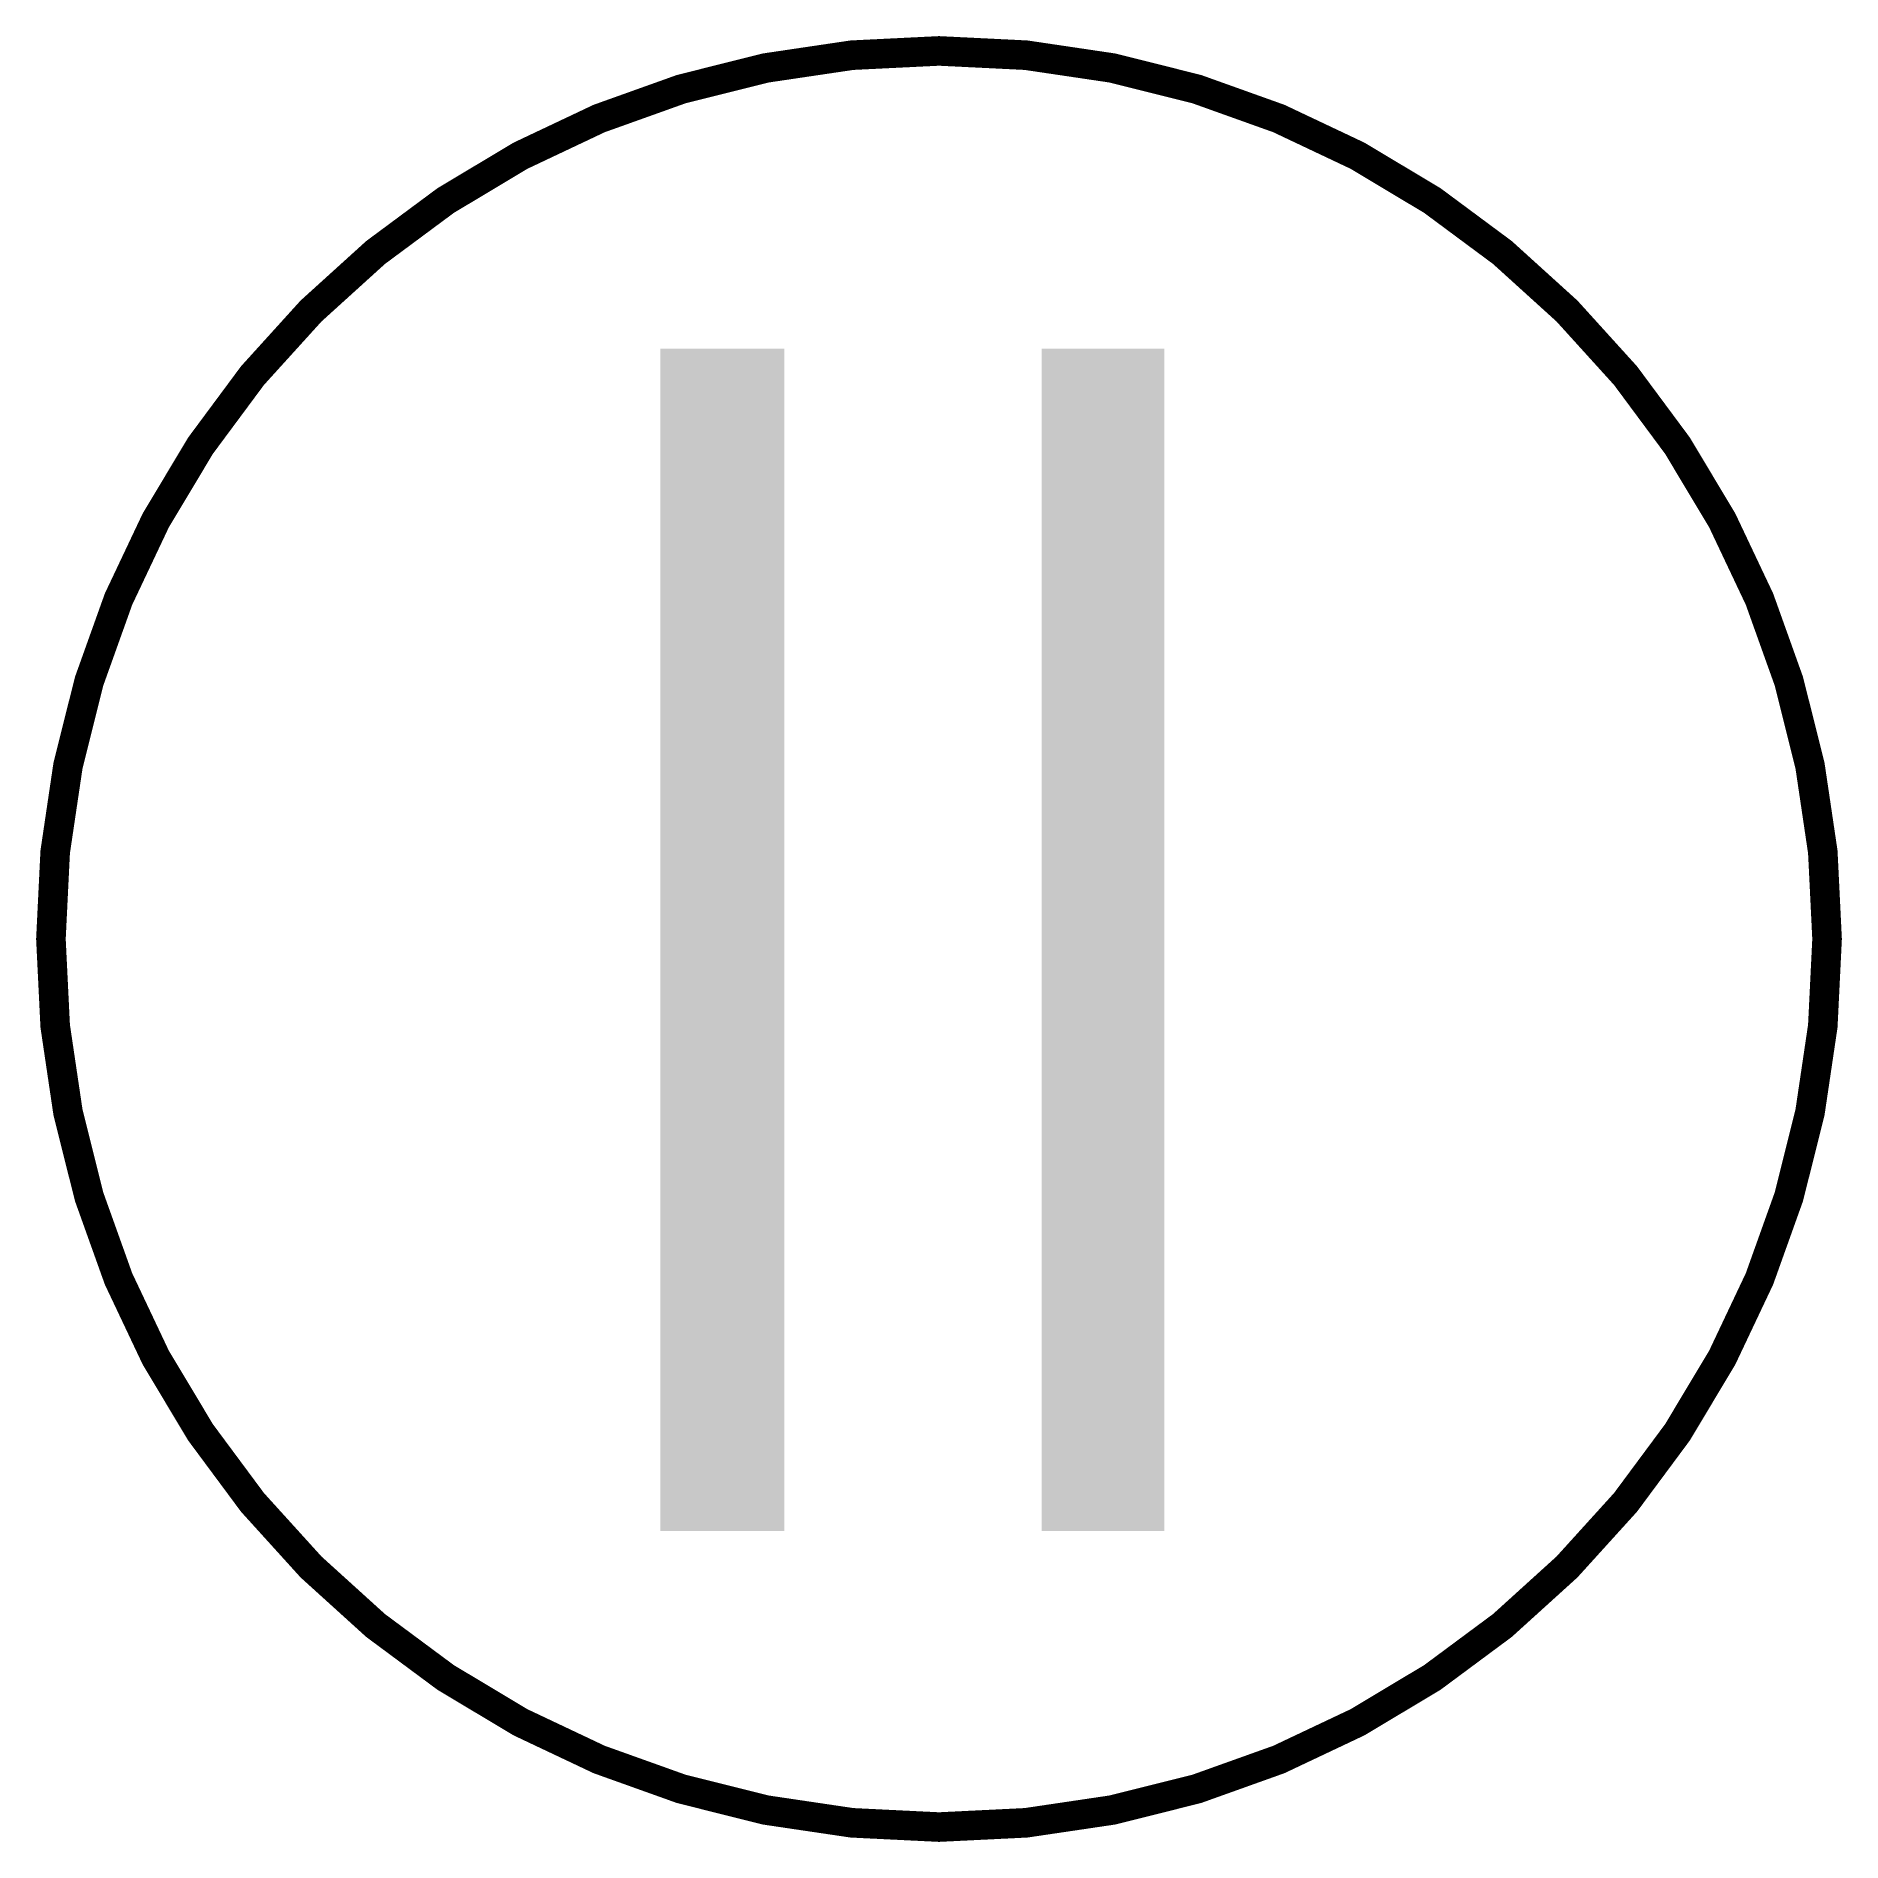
# Model space of a CAD drawing. Header units: inches. Extents: x -3.05 to 3.05, y -6.05 to 0.05.
import ezdxf
from ezdxf.enums import TextEntityAlignment as Align

# ---------------------------------------------------------------- set-up
doc = ezdxf.new("R2010")
doc.units = ezdxf.units.IN
doc.header["$MEASUREMENT"] = 0
doc.styles.add('HZ', font='', dxfattribs={"width": 0.75})
doc.styles.get('HZ').set_extended_font_data('SimSun')

msp = doc.modelspace()

# ---------------------------------------------------------------- linework, layer by layer
at = {"color": 7, "const_width": 0.1}
msp.add_lwpolyline([(-3, -3, 1), (3, -3, 1)], format="xyb", close=True, dxfattribs=at)

# ---------------------------------------------------------------- texts
at = {"color": 7, "style": 'HZ', "width": 0.8}
msp.add_text('Ⅱ', height=4, dxfattribs=at).set_placement((-0.0901, -3), align=Align.MIDDLE)

doc.saveas('drawing.dxf')
